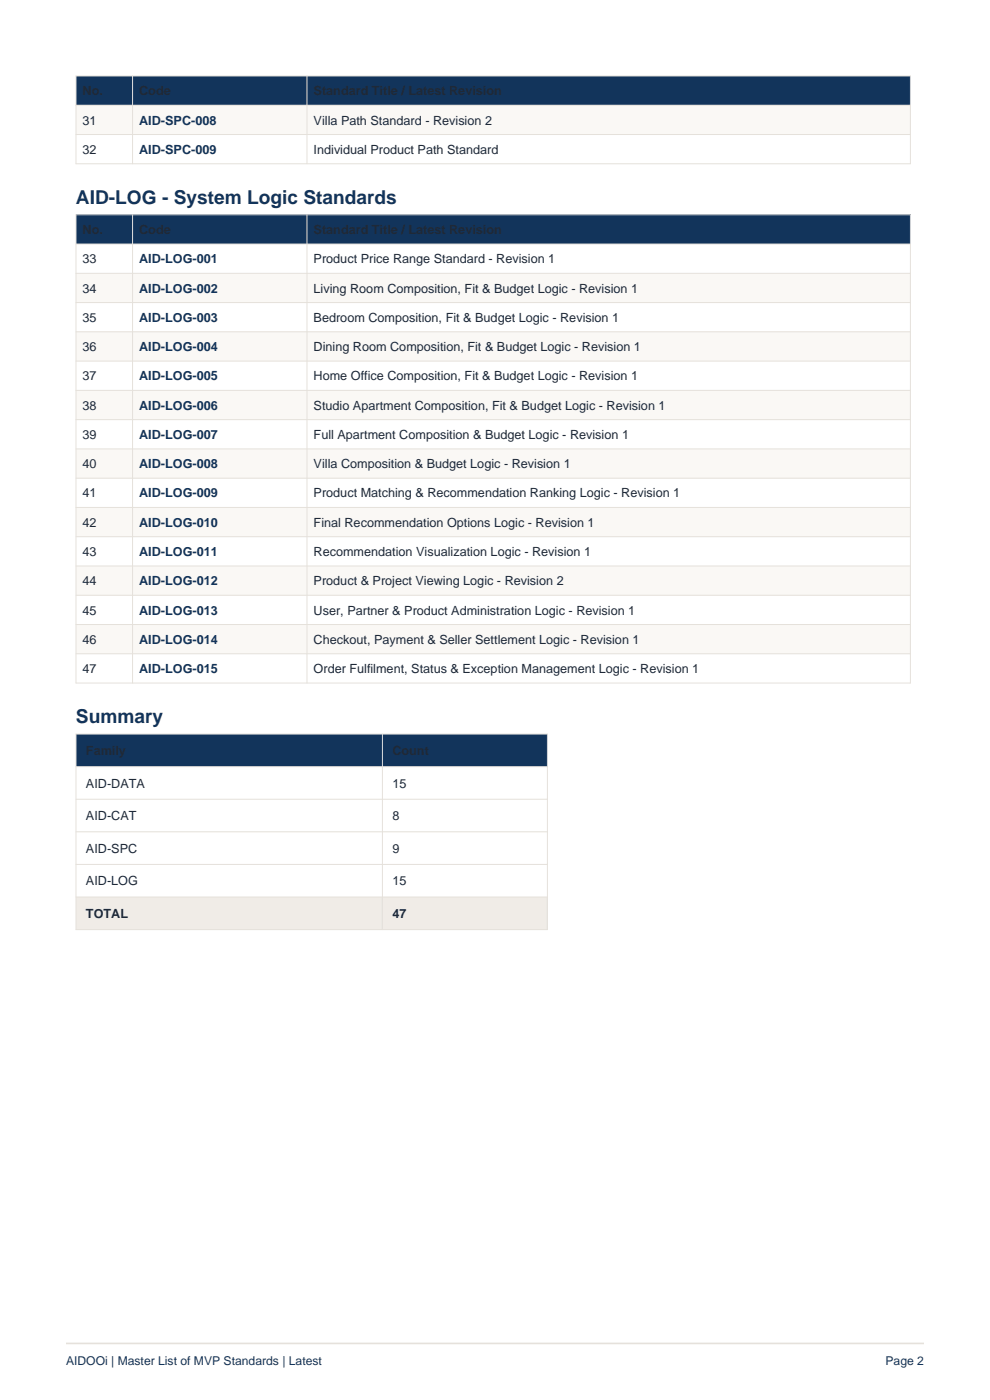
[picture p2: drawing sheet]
<svg xmlns="http://www.w3.org/2000/svg" width="210mm" height="297mm" viewBox="0 0 210 297" stroke-linecap="round" stroke-linejoin="round" font-family="sans-serif">
<defs><g id="words">
<g font-size="4.1" fill="#12345b">
<text x="16.1" y="43.3">AID-LOG - System Logic Standards</text>
<text x="16.1" y="153.4">Summary</text>
</g>
<g font-size="2.7" fill="#1f2937">
<text x="17.5" y="26.4">31</text>
<text x="66.5" y="26.4">Villa Path Standard - Revision 2</text>
<text x="17.5" y="32.6">32</text>
<text x="66.5" y="32.6">Individual Product Path Standard</text>
<text x="17.5" y="55.9">33</text>
<text x="66.5" y="55.9">Product Price Range Standard - Revision 1</text>
<text x="17.5" y="62.1">34</text>
<text x="66.5" y="62.1">Living Room Composition, Fit &amp; Budget Logic - Revision 1</text>
<text x="17.5" y="68.3">35</text>
<text x="66.5" y="68.3">Bedroom Composition, Fit &amp; Budget Logic - Revision 1</text>
<text x="17.5" y="74.5">36</text>
<text x="66.5" y="74.5">Dining Room Composition, Fit &amp; Budget Logic - Revision 1</text>
<text x="17.5" y="80.7">37</text>
<text x="66.5" y="80.7">Home Office Composition, Fit &amp; Budget Logic - Revision 1</text>
<text x="17.5" y="86.9">38</text>
<text x="66.5" y="86.9">Studio Apartment Composition, Fit &amp; Budget Logic - Revision 1</text>
<text x="17.5" y="93.1">39</text>
<text x="66.5" y="93.1">Full Apartment Composition &amp; Budget Logic - Revision 1</text>
<text x="17.5" y="99.3">40</text>
<text x="66.5" y="99.3">Villa Composition &amp; Budget Logic - Revision 1</text>
<text x="17.5" y="105.5">41</text>
<text x="66.5" y="105.5">Product Matching &amp; Recommendation Ranking Logic - Revision 1</text>
<text x="17.5" y="111.7">42</text>
<text x="66.5" y="111.7">Final Recommendation Options Logic - Revision 1</text>
<text x="17.5" y="118">43</text>
<text x="66.5" y="118">Recommendation Visualization Logic - Revision 1</text>
<text x="17.5" y="124.2">44</text>
<text x="66.5" y="124.2">Product &amp; Project Viewing Logic - Revision 2</text>
<text x="17.5" y="130.4">45</text>
<text x="66.5" y="130.4">User, Partner &amp; Product Administration Logic - Revision 1</text>
<text x="17.5" y="136.6">46</text>
<text x="66.5" y="136.6">Checkout, Payment &amp; Seller Settlement Logic - Revision 1</text>
<text x="17.5" y="142.8">47</text>
<text x="66.5" y="142.8">Order Fulfilment, Status &amp; Exception Management Logic - Revision 1</text>
<text x="18.2" y="167.1">AID-DATA</text>
<text x="83.2" y="167.1">15</text>
<text x="18.2" y="174">AID-CAT</text>
<text x="83.2" y="174">8</text>
<text x="18.2" y="180.9">AID-SPC</text>
<text x="83.2" y="180.9">9</text>
<text x="18.2" y="187.8">AID-LOG</text>
<text x="83.2" y="187.8">15</text>
<text x="18.2" y="194.7">TOTAL</text>
<text x="83.2" y="194.7">47</text>
</g>
<g font-size="2.7" fill="#12345b">
<text x="29.5" y="26.4">AID-SPC-008</text>
<text x="29.5" y="32.6">AID-SPC-009</text>
<text x="29.5" y="55.9">AID-LOG-001</text>
<text x="29.5" y="62.1">AID-LOG-002</text>
<text x="29.5" y="68.3">AID-LOG-003</text>
<text x="29.5" y="74.5">AID-LOG-004</text>
<text x="29.5" y="80.7">AID-LOG-005</text>
<text x="29.5" y="86.9">AID-LOG-006</text>
<text x="29.5" y="93.1">AID-LOG-007</text>
<text x="29.5" y="99.3">AID-LOG-008</text>
<text x="29.5" y="105.5">AID-LOG-009</text>
<text x="29.5" y="111.7">AID-LOG-010</text>
<text x="29.5" y="118">AID-LOG-011</text>
<text x="29.5" y="124.2">AID-LOG-012</text>
<text x="29.5" y="130.4">AID-LOG-013</text>
<text x="29.5" y="136.6">AID-LOG-014</text>
<text x="29.5" y="142.8">AID-LOG-015</text>
</g>
<g font-size="2.6" fill="#12345b">
<text x="14" y="289.5">AIDOOi | Master List of MVP Standards | Latest</text>
<text x="187.8" y="289.5">Page 2</text>
</g>
</g></defs>
<path d="M14 285h182" fill="none" stroke="#e5e1db" stroke-width=".35"/>
<path d="M16.1 16.1h177v6.2h-177z" fill-rule="evenodd" fill="#12345b"/>
<path d="M16.1 22.3h177v6.2h-177z" fill-rule="evenodd" fill="#faf8f5"/>
<path d="M16.1 16.1h177v18.6h-177zM28.1 16.1v18.6M65.1 16.1v18.6M16.1 22.3h177M16.1 28.5h177" fill="none" stroke="#e5e1db" stroke-width=".21"/>
<path d="M16.1 45.6h177v6.2h-177z" fill-rule="evenodd" fill="#12345b"/>
<g fill="#faf8f5">
<path d="M16.1 58h177v6.2h-177z" fill-rule="evenodd"/>
<path d="M16.1 70.4h177v6.2h-177z" fill-rule="evenodd"/>
<path d="M16.1 82.8h177v6.2h-177z" fill-rule="evenodd"/>
<path d="M16.1 95.2h177v6.2h-177z" fill-rule="evenodd"/>
<path d="M16.1 107.7h177v6.2h-177z" fill-rule="evenodd"/>
<path d="M16.1 120.1h177v6.2h-177z" fill-rule="evenodd"/>
<path d="M16.1 132.5h177v6.2h-177z" fill-rule="evenodd"/>
</g>
<g fill="none" stroke="#e5e1db" stroke-width=".21">
<path d="M16.1 45.6h177v99.3h-177zM16.1 51.8h177M16.1 58h177M28.1 45.6v99.3M65.1 45.6v99.3M16.1 64.2h177M16.1 70.4h177M16.1 76.6h177M16.1 82.8h177M16.1 89h177M16.1 95.2h177M16.1 101.4h177"/>
<path d="M16.1 107.7h177M16.1 113.9h177M16.1 120.1h177M16.1 126.3h177M16.1 132.5h177M16.1 138.7h177"/>
</g>
<path d="M16.1 155.7h100v6.9h-100z" fill-rule="evenodd" fill="#12345b"/>
<path d="M16.1 190.3h100v6.9h-100z" fill-rule="evenodd" fill="#f0ece7"/>
<path d="M16.1 155.7h100v41.5h-100zM81.1 155.7v41.5M16.1 162.6h100M16.1 169.6h100M16.1 176.5h100M16.1 183.4h100M16.1 190.3h100" fill="none" stroke="#e5e1db" stroke-width=".21"/>
<use href="#words"/>
</svg>
